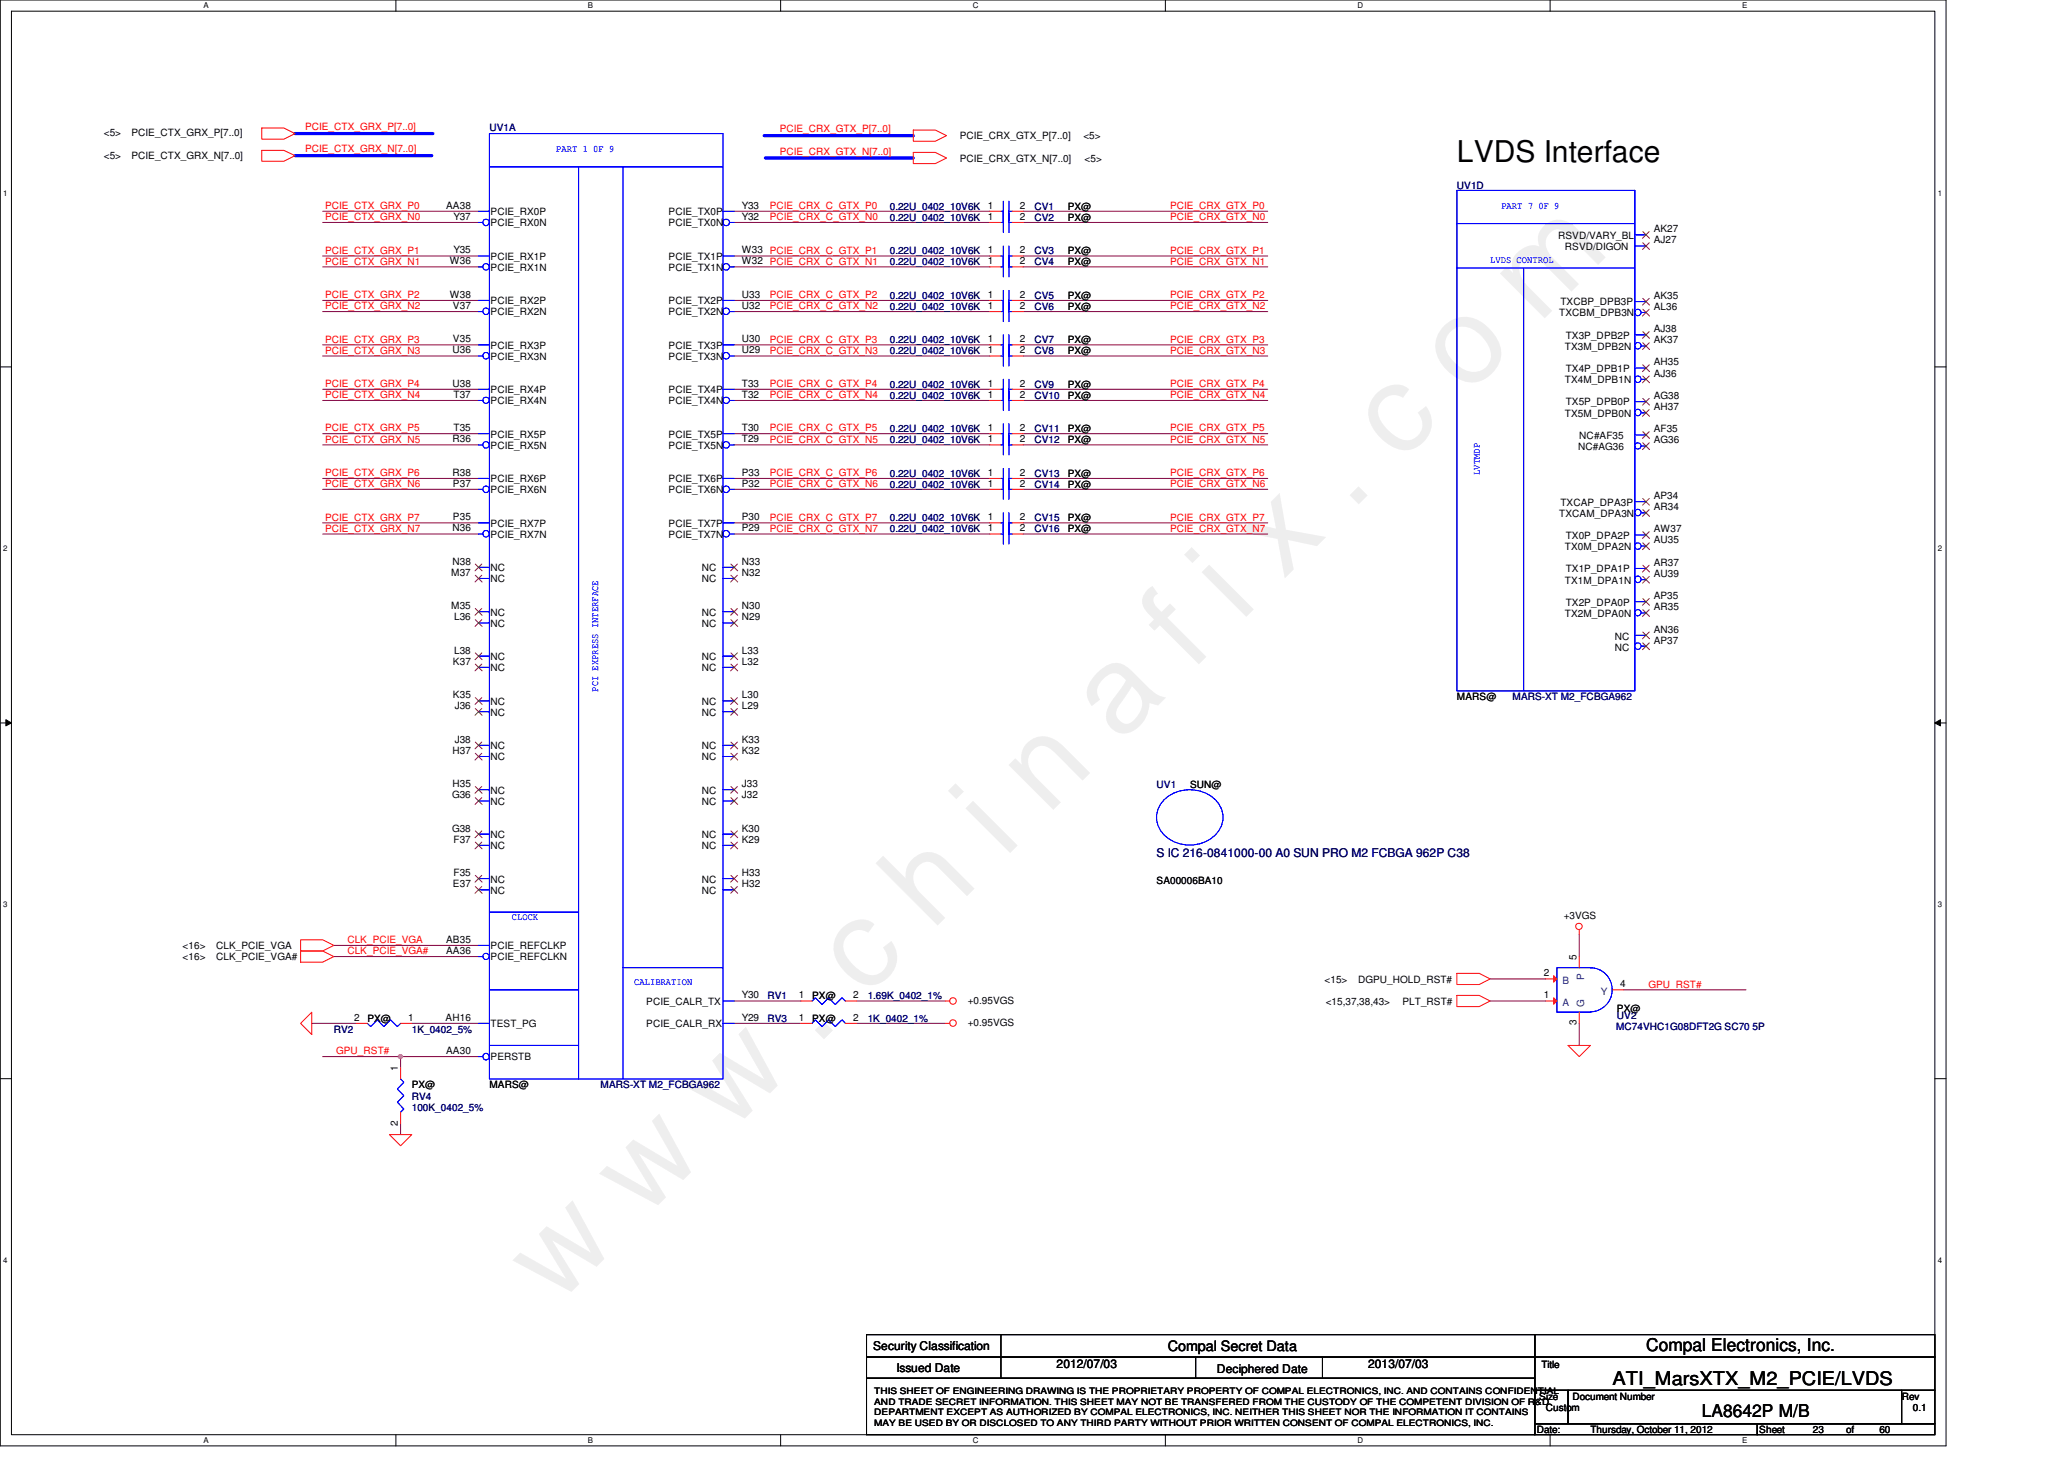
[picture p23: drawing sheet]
<svg xmlns="http://www.w3.org/2000/svg" width="297mm" height="210mm" viewBox="0 0 297 210" stroke-linecap="round" stroke-linejoin="round" font-family="sans-serif">
<defs><g id="words">
<text font-size="17.6" fill="#f00" x="80.1" y="188" transform="rotate(-45 80.1 188)">w w w . c h i n a f i x . c o m</text>
<text font-size="4.3" x="209.7" y="23.3">LVDS Interface</text>
<text font-size="2.7" x="232.1" y="199.3">ATI_MarsXTX_M2_PCIE/LVDS</text>
<g font-size="2.5">
<text x="236.9" y="194.3">Compal Electronics, Inc.</text>
<text x="244.9" y="203.9">LA8642P M/B</text>
</g>
<text font-size="2.1" x="168.1" y="194.4">Compal Secret Data</text>
<text font-size="1.7" fill="#000080" x="166.5" y="123.2">S IC 216-0841000-00 A0 SUN PRO M2 FCBGA 962P C38</text>
<g font-size="1.7">
<text x="125.7" y="194.3">Security Classification</text>
<text x="129" y="197.3">Issued Date</text>
<text x="152.1" y="196.8">2012/07/03</text>
<text x="175.1" y="197.5">Deciphered Date</text>
<text x="196.9" y="196.8">2013/07/03</text>
</g>
<g font-size="1.4">
<text x="14.9" y="19.6">&lt;5&gt;</text>
<text x="14.9" y="22.8">&lt;5&gt;</text>
<text x="18.9" y="19.6">PCIE_CTX_GRX_P[7..0]</text>
<text x="18.9" y="22.8">PCIE_CTX_GRX_N[7..0]</text>
<text x="138.1" y="20.1">PCIE_CRX_GTX_P[7..0]</text>
<text x="138.1" y="23.3">PCIE_CRX_GTX_N[7..0]</text>
<text x="155.9" y="20.1">&lt;5&gt;</text>
<text x="156.1" y="23.3">&lt;5&gt;</text>
<text x="64.2" y="30">AA38</text>
<text x="65.3" y="31.6">Y37</text>
<text x="70.6" y="32.6">PCIE_RX0N</text>
<text x="70.6" y="31">PCIE_RX0P</text>
<text x="96.2" y="32.6">PCIE_TX0N</text>
<text x="96.2" y="31">PCIE_TX0P</text>
<text x="106.8" y="31.6">Y32</text>
<text x="106.8" y="30">Y33</text>
<text x="142.2" y="31.6">1</text>
<text x="142.2" y="30">1</text>
<text x="146.8" y="31.6">2</text>
<text x="146.8" y="30">2</text>
<text x="153.7" y="31.7">PX@</text>
<text x="153.7" y="30.2">PX@</text>
<text x="224.2" y="34.3">RSVD/VARY_BL</text>
<text x="225.2" y="35.9">RSVD/DIGON</text>
<text x="238" y="35">AJ27</text>
<text x="238" y="33.4">AK27</text>
<text x="64.7" y="38">W36</text>
<text x="65.3" y="36.4">Y35</text>
<text x="70.6" y="37.4">PCIE_RX1P</text>
<text x="70.6" y="39">PCIE_RX1N</text>
<text x="96.2" y="39">PCIE_TX1N</text>
<text x="96.2" y="37.4">PCIE_TX1P</text>
<text x="106.8" y="38">W32 PCIE_CRX_C_GTX_N1</text>
<text x="106.8" y="36.4">W33 PCIE_CRX_C_GTX_P1</text>
<text x="142.2" y="36.4">1</text>
<text x="142.2" y="38">1</text>
<text x="146.8" y="36.4">2</text>
<text x="146.8" y="38">2</text>
<text x="153.7" y="36.6">PX@</text>
<text x="153.7" y="38.2">PX@</text>
<text x="64.7" y="42.8">W38</text>
<text x="65.2" y="44.4">V37</text>
<text x="70.6" y="45.4">PCIE_RX2N</text>
<text x="70.6" y="43.8">PCIE_RX2P</text>
<text x="96.2" y="45.4">PCIE_TX2N</text>
<text x="96.2" y="43.8">PCIE_TX2P</text>
<text x="106.8" y="44.4">U32</text>
<text x="106.8" y="42.8">U33</text>
<text x="142.2" y="42.8">1</text>
<text x="142.2" y="44.4">1</text>
<text x="146.8" y="42.8">2</text>
<text x="146.8" y="44.4">2</text>
<text x="153.7" y="43">PX@</text>
<text x="153.7" y="44.6">PX@</text>
<text x="224.4" y="45.5">TXCBM_DPB3N</text>
<text x="224.6" y="43.9">TXCBP_DPB3P</text>
<text x="238" y="47.8">AJ38</text>
<text x="238" y="44.6">AL36</text>
<text x="238" y="43">AK35</text>
<text x="65.1" y="50.8">U36</text>
<text x="65.2" y="49.2">V35</text>
<text x="70.6" y="51.8">PCIE_RX3N</text>
<text x="70.6" y="50.2">PCIE_RX3P</text>
<text x="96.2" y="51.8">PCIE_TX3N</text>
<text x="96.2" y="50.2">PCIE_TX3P</text>
<text x="106.8" y="50.8">U29</text>
<text x="106.8" y="49.2">U30</text>
<text x="142.2" y="49.2">1</text>
<text x="142.2" y="50.8">1</text>
<text x="146.8" y="49.2">2</text>
<text x="146.8" y="50.8">2</text>
<text x="153.7" y="49.4">PX@</text>
<text x="153.7" y="51">PX@</text>
<text x="225.2" y="50.3">TX3M_DPB2N</text>
<text x="225.3" y="53.5">TX4P_DPB1P</text>
<text x="225.3" y="48.7">TX3P_DPB2P</text>
<text x="238" y="52.6">AH35</text>
<text x="238" y="49.4">AK37</text>
<text x="65.1" y="55.6">U38</text>
<text x="65.3" y="57.2">T37</text>
<text x="70.6" y="56.6">PCIE_RX4P</text>
<text x="70.6" y="58.2">PCIE_RX4N</text>
<text x="96.2" y="58.2">PCIE_TX4N</text>
<text x="96.2" y="56.6">PCIE_TX4P</text>
<text x="106.8" y="57.2">T32</text>
<text x="106.8" y="55.6">T33</text>
<text x="142.2" y="55.6">1</text>
<text x="142.2" y="57.2">1</text>
<text x="146.8" y="55.6">2</text>
<text x="146.8" y="57.2">2</text>
<text x="153.7" y="55.8">PX@</text>
<text x="153.7" y="57.4">PX@</text>
<text x="225.2" y="59.9">TX5M_DPB0N</text>
<text x="225.2" y="55.1">TX4M_DPB1N</text>
<text x="225.3" y="58.3">TX5P_DPB0P</text>
<text x="238" y="59">AH37</text>
<text x="238" y="57.4">AG38</text>
<text x="238" y="54.2">AJ36</text>
<text x="65.1" y="63.6">R36</text>
<text x="65.3" y="62">T35</text>
<text x="70.6" y="64.6">PCIE_RX5N</text>
<text x="70.6" y="63">PCIE_RX5P</text>
<text x="96.2" y="64.6">PCIE_TX5N</text>
<text x="96.2" y="63">PCIE_TX5P</text>
<text x="106.8" y="63.6">T29</text>
<text x="106.8" y="62">T30</text>
<text x="142.2" y="62">1</text>
<text x="142.2" y="63.6">1</text>
<text x="146.8" y="62">2</text>
<text x="146.8" y="63.6">2</text>
<text x="153.7" y="62.2">PX@</text>
<text x="153.7" y="63.8">PX@</text>
<text x="227.1" y="64.7">NC#AG36</text>
<text x="227.3" y="63.1">NC#AF35</text>
<text x="238" y="63.8">AG36</text>
<text x="238" y="62.2">AF35</text>
<text x="65.1" y="68.5">R38</text>
<text x="65.2" y="70">P37</text>
<text x="70.6" y="69.4">PCIE_RX6P</text>
<text x="70.6" y="71">PCIE_RX6N</text>
<text x="96.2" y="71">PCIE_TX6N</text>
<text x="96.2" y="69.4">PCIE_TX6P</text>
<text x="106.8" y="70">P32</text>
<text x="106.8" y="68.5">P33</text>
<text x="142.2" y="70">1</text>
<text x="142.2" y="68.5">1</text>
<text x="146.8" y="70">2</text>
<text x="146.8" y="68.5">2</text>
<text x="153.7" y="70.2">PX@</text>
<text x="153.7" y="68.6">PX@</text>
<text x="238" y="71.8">AP34</text>
<text x="65.1" y="76.5">N36</text>
<text x="65.2" y="74.8">P35</text>
<text x="70.6" y="77.4">PCIE_RX7N</text>
<text x="70.6" y="75.8">PCIE_RX7P</text>
<text x="96.2" y="77.4">PCIE_TX7N</text>
<text x="96.2" y="75.8">PCIE_TX7P</text>
<text x="106.8" y="76.5">P29</text>
<text x="106.8" y="74.8">P30</text>
<text x="142.2" y="76.5">1</text>
<text x="142.2" y="74.8">1</text>
<text x="146.8" y="76.5">2</text>
<text x="146.8" y="74.8">2</text>
<text x="153.7" y="76.6">PX@</text>
<text x="153.7" y="75">PX@</text>
<text x="224.4" y="74.3">TXCAM_DPA3N</text>
<text x="224.6" y="72.7">TXCAP_DPA3P</text>
<text x="225.3" y="77.5">TX0P_DPA2P</text>
<text x="238" y="76.6">AW37</text>
<text x="238" y="73.4">AR34</text>
<text x="64.9" y="82.8">M37</text>
<text x="65.1" y="81.2">N38</text>
<text x="70.6" y="83.8">NC</text>
<text x="70.6" y="82.2">NC</text>
<text x="101" y="83.8">NC</text>
<text x="101" y="82.2">NC</text>
<text x="106.8" y="82.8">N32</text>
<text x="106.8" y="81.2">N33</text>
<text x="225.2" y="83.9">TX1M_DPA1N</text>
<text x="225.2" y="79.1">TX0M_DPA2N</text>
<text x="225.3" y="82.3">TX1P_DPA1P</text>
<text x="238" y="83">AU39</text>
<text x="238" y="81.4">AR37</text>
<text x="238" y="78.2">AU35</text>
<text x="64.9" y="87.6">M35</text>
<text x="65.4" y="89.2">L36</text>
<text x="70.6" y="88.6">NC</text>
<text x="101" y="88.6">NC</text>
<text x="106.8" y="89.2">N29</text>
<text x="106.8" y="87.6">N30</text>
<text x="225.2" y="88.7">TX2M_DPA0N</text>
<text x="225.3" y="87.1">TX2P_DPA0P</text>
<text x="238" y="87.8">AR35</text>
<text x="238" y="86.2">AP35</text>
<text x="65.2" y="95.6">K37</text>
<text x="65.4" y="94">L38</text>
<text x="70.6" y="95">NC</text>
<text x="70.6" y="90.2">NC</text>
<text x="101" y="95">NC</text>
<text x="101" y="90.2">NC</text>
<text x="106.8" y="95.6">L32</text>
<text x="106.8" y="94">L33</text>
<text x="232.4" y="93.7">NC</text>
<text x="232.4" y="92.1">NC</text>
<text x="238" y="92.6">AP37</text>
<text x="238" y="91">AN36</text>
<text x="65.2" y="100.5">K35</text>
<text x="70.6" y="101.4">NC</text>
<text x="70.6" y="96.6">NC</text>
<text x="101" y="101.4">NC</text>
<text x="101" y="96.6">NC</text>
<text x="106.8" y="100.5">L30</text>
<text x="209.7" y="100.8">MARS@</text>
<text x="65.4" y="106.8">J38</text>
<text x="65.4" y="102">J36</text>
<text x="70.6" y="107.8">NC</text>
<text x="70.6" y="103">NC</text>
<text x="101" y="107.8">NC</text>
<text x="101" y="103">NC</text>
<text x="106.8" y="106.8">K33</text>
<text x="106.8" y="102">L29</text>
<text x="65.1" y="113.2">H35</text>
<text x="65.1" y="108.5">H37</text>
<text x="70.6" y="109.4">NC</text>
<text x="101" y="109.4">NC</text>
<text x="106.8" y="113.2">J33</text>
<text x="106.8" y="108.5">K32</text>
<text x="171.3" y="113.4">SUN@</text>
<text x="65.1" y="119.6">G38</text>
<text x="65.1" y="114.9">G36</text>
<text x="70.6" y="115.8">NC</text>
<text x="70.6" y="114.2">NC</text>
<text x="101" y="115.8">NC</text>
<text x="101" y="114.2">NC</text>
<text x="106.8" y="119.6">K30</text>
<text x="106.8" y="114.9">J32</text>
<text x="65.3" y="121.2">F37</text>
<text x="70.6" y="120.6">NC</text>
<text x="70.6" y="122.2">NC</text>
<text x="101" y="122.2">NC</text>
<text x="101" y="120.6">NC</text>
<text x="106.8" y="121.2">K29</text>
<text x="65.2" y="127.6">E37</text>
<text x="65.3" y="126">F35</text>
<text x="70.6" y="128.6">NC</text>
<text x="70.6" y="127">NC</text>
<text x="101" y="128.6">NC</text>
<text x="101" y="127">NC</text>
<text x="106.8" y="127.6">H32</text>
<text x="106.8" y="126">H33</text>
<text x="166.5" y="127.1">SA00006BA10</text>
<text x="26.3" y="136.6">&lt;16&gt;</text>
<text x="31.1" y="136.6">CLK_PCIE_VGA</text>
<text x="64.2" y="137.2">AA36</text>
<text x="64.2" y="135.6">AB35</text>
<text x="70.6" y="136.6">PCIE_REFCLKP</text>
<text x="225" y="132.2">+3VGS</text>
<text x="26.3" y="138.2">&lt;16&gt;</text>
<text x="31.1" y="138.2">CLK_PCIE_VGA#</text>
<text x="70.6" y="138.2">PCIE_REFCLKN</text>
<text x="106.8" y="143.6">Y30</text>
<text x="115" y="143.6">1</text>
<text x="116.9" y="143.8">PX@</text>
<text x="122.8" y="143.6">2</text>
<text x="190.6" y="141.4">&lt;15&gt;</text>
<text x="195.4" y="141.4">DGPU_HOLD_RST#</text>
<text x="222.2" y="140.5">2</text>
<text x="222.2" y="143.6">1</text>
<text x="226.9" y="138.1" transform="rotate(-90 226.9 138.1)">5</text>
<text x="233.2" y="142">4</text>
<text x="51" y="146.9">2</text>
<text x="52.9" y="147">PX@</text>
<text x="58.8" y="146.9">1</text>
<text x="64.1" y="146.9">AH16</text>
<text x="70.6" y="147.8">TEST_PG</text>
<text x="93" y="147.8">PCIE_CALR_RX</text>
<text x="93" y="144.6">PCIE_CALR_TX</text>
<text x="106.8" y="146.9">Y29</text>
<text x="115" y="146.9">1</text>
<text x="116.9" y="147">PX@</text>
<text x="122.8" y="146.9">2</text>
<text x="139.3" y="147.6">+0.95VGS</text>
<text x="139.3" y="144.4">+0.95VGS</text>
<text x="190.8" y="144.6">&lt;15,37,38,43&gt;</text>
<text x="201.8" y="144.6">PLT_RST#</text>
<text x="226.9" y="147.5" transform="rotate(-90 226.9 147.5)">3</text>
<text x="232.7" y="145.5">PX@</text>
<text x="57.3" y="154.1" transform="rotate(-90 57.3 154.1)">1</text>
<text x="64.2" y="151.6">AA30</text>
<text x="70.6" y="152.6">PERSTB</text>
<text x="57.3" y="161.9" transform="rotate(-90 57.3 161.9)">2</text>
<text x="59.3" y="156.6">PX@</text>
<text x="70.4" y="156.6">MARS@</text>
<text x="221.8" y="196.8">Title</text>
<text x="221.5" y="201.4">Size</text>
<text x="222.5" y="203">Custom</text>
<text x="226.3" y="201.4">Document Number</text>
<text x="273.7" y="201.4">Rev</text>
<text x="275.3" y="203">0.1</text>
<text x="221.2" y="206.2">Date:</text>
<text x="228.9" y="206.2">Thursday, October 11, 2012</text>
<text x="253.2" y="206.2">Sheet</text>
<text x="260.9" y="206.2">23</text>
<text x="265.7" y="206.2">of</text>
<text x="270.5" y="206.2">60</text>
</g>
<g font-size="1.4" fill="#f00">
<text x="43.9" y="18.8">PCIE_CTX_GRX_P[7..0]</text>
<text x="43.9" y="21.9">PCIE_CTX_GRX_N[7..0]</text>
<text x="112.2" y="19">PCIE_CRX_GTX_P[7..0]</text>
<text x="112.2" y="22.3">PCIE_CRX_GTX_N[7..0]</text>
<text x="46.8" y="30.1">PCIE_CTX_GRX_P0</text>
<text x="46.8" y="31.7">PCIE_CTX_GRX_N0</text>
<text x="110.8" y="30.1">PCIE_CRX_C_GTX_P0</text>
<text x="110.8" y="31.7">PCIE_CRX_C_GTX_N0</text>
<text x="168.4" y="30.1">PCIE_CRX_GTX_P0</text>
<text x="168.4" y="31.7">PCIE_CRX_GTX_N0</text>
<text x="46.8" y="36.5">PCIE_CTX_GRX_P1</text>
<text x="46.8" y="38.1">PCIE_CTX_GRX_N1</text>
<text x="168.4" y="38.1">PCIE_CRX_GTX_N1</text>
<text x="168.4" y="36.5">PCIE_CRX_GTX_P1</text>
<text x="46.8" y="42.9">PCIE_CTX_GRX_P2</text>
<text x="46.8" y="44.5">PCIE_CTX_GRX_N2</text>
<text x="110.8" y="42.9">PCIE_CRX_C_GTX_P2</text>
<text x="110.8" y="44.5">PCIE_CRX_C_GTX_N2</text>
<text x="168.4" y="42.9">PCIE_CRX_GTX_P2</text>
<text x="168.4" y="44.5">PCIE_CRX_GTX_N2</text>
<text x="46.8" y="49.3">PCIE_CTX_GRX_P3</text>
<text x="46.8" y="50.9">PCIE_CTX_GRX_N3</text>
<text x="110.8" y="49.3">PCIE_CRX_C_GTX_P3</text>
<text x="110.8" y="50.9">PCIE_CRX_C_GTX_N3</text>
<text x="168.4" y="50.9">PCIE_CRX_GTX_N3</text>
<text x="168.4" y="49.3">PCIE_CRX_GTX_P3</text>
<text x="46.8" y="55.7">PCIE_CTX_GRX_P4</text>
<text x="46.8" y="57.3">PCIE_CTX_GRX_N4</text>
<text x="110.8" y="55.7">PCIE_CRX_C_GTX_P4</text>
<text x="110.8" y="57.3">PCIE_CRX_C_GTX_N4</text>
<text x="168.4" y="57.3">PCIE_CRX_GTX_N4</text>
<text x="168.4" y="55.7">PCIE_CRX_GTX_P4</text>
<text x="46.8" y="62.1">PCIE_CTX_GRX_P5</text>
<text x="46.8" y="63.7">PCIE_CTX_GRX_N5</text>
<text x="110.8" y="62.1">PCIE_CRX_C_GTX_P5</text>
<text x="110.8" y="63.7">PCIE_CRX_C_GTX_N5</text>
<text x="168.4" y="63.7">PCIE_CRX_GTX_N5</text>
<text x="168.4" y="62.1">PCIE_CRX_GTX_P5</text>
<text x="46.8" y="68.5">PCIE_CTX_GRX_P6</text>
<text x="46.8" y="70.1">PCIE_CTX_GRX_N6</text>
<text x="110.8" y="68.5">PCIE_CRX_C_GTX_P6</text>
<text x="110.8" y="70.1">PCIE_CRX_C_GTX_N6</text>
<text x="168.4" y="68.5">PCIE_CRX_GTX_P6</text>
<text x="168.4" y="70.1">PCIE_CRX_GTX_N6</text>
<text x="46.8" y="74.9">PCIE_CTX_GRX_P7</text>
<text x="46.8" y="76.5">PCIE_CTX_GRX_N7</text>
<text x="110.8" y="74.9">PCIE_CRX_C_GTX_P7</text>
<text x="110.8" y="76.5">PCIE_CRX_C_GTX_N7</text>
<text x="168.4" y="76.5">PCIE_CRX_GTX_N7</text>
<text x="168.4" y="74.9">PCIE_CRX_GTX_P7</text>
<text x="50" y="135.7">CLK_PCIE_VGA</text>
<text x="50" y="137.3">CLK_PCIE_VGA#</text>
<text x="237.2" y="142.1">GPU_RST#</text>
<text x="48.4" y="151.7">GPU_RST#</text>
</g>
<g font-size="1.4" fill="#000080">
<text x="70.4" y="18.8">UV1A</text>
<text x="209.7" y="27.1">UV1D</text>
<text x="128.1" y="31.7">0.22U_0402_10V6K</text>
<text x="128.1" y="30.2">0.22U_0402_10V6K</text>
<text x="148.9" y="31.7">CV2</text>
<text x="148.9" y="30.2">CV1</text>
<text x="128.1" y="36.6">0.22U_0402_10V6K</text>
<text x="128.1" y="38.2">0.22U_0402_10V6K</text>
<text x="148.9" y="36.6">CV3</text>
<text x="148.9" y="38.2">CV4</text>
<text x="128.1" y="43">0.22U_0402_10V6K</text>
<text x="128.1" y="44.6">0.22U_0402_10V6K</text>
<text x="148.9" y="43">CV5</text>
<text x="148.9" y="44.6">CV6</text>
<text x="128.1" y="49.4">0.22U_0402_10V6K</text>
<text x="128.1" y="51">0.22U_0402_10V6K</text>
<text x="148.9" y="49.4">CV7</text>
<text x="148.9" y="51">CV8</text>
<text x="128.1" y="55.8">0.22U_0402_10V6K</text>
<text x="128.1" y="57.4">0.22U_0402_10V6K</text>
<text x="148.9" y="55.8">CV9</text>
<text x="148.9" y="57.4">CV10</text>
<text x="128.1" y="62.2">0.22U_0402_10V6K</text>
<text x="128.1" y="63.8">0.22U_0402_10V6K</text>
<text x="148.9" y="62.2">CV11</text>
<text x="148.9" y="63.8">CV12</text>
<text x="128.1" y="70.2">0.22U_0402_10V6K</text>
<text x="128.1" y="68.6">0.22U_0402_10V6K</text>
<text x="148.9" y="70.2">CV14</text>
<text x="148.9" y="68.6">CV13</text>
<text x="128.1" y="76.6">0.22U_0402_10V6K</text>
<text x="128.1" y="75">0.22U_0402_10V6K</text>
<text x="148.9" y="76.6">CV16</text>
<text x="148.9" y="75">CV15</text>
<text x="217.7" y="100.8">MARS-XT M2_FCBGA962</text>
<text x="166.5" y="113.4">UV1</text>
<text x="110.4" y="143.8">RV1</text>
<text x="124.9" y="143.8">1.69K_0402_1%</text>
<text x="48" y="148.6">RV2</text>
<text x="59.3" y="148.6">1K_0402_5%</text>
<text x="110.4" y="147">RV3</text>
<text x="124.9" y="147">1K_0402_1%</text>
<text x="232.6" y="148.3">MC74VHC1G08DFT2G SC70 5P</text>
<text x="232.7" y="146.6">UV2</text>
<text x="59.3" y="158.2">RV4</text>
<text x="59.3" y="159.8">100K_0402_5%</text>
<text x="86.4" y="156.6">MARS-XT M2_FCBGA962</text>
</g>
<g font-size="1.4" fill="#00f">
<text x="80" y="21.8">PART 1 0F 9</text>
<text x="216.1" y="30">PART 7 0F 9</text>
<text x="214.5" y="37.8">LVDS CONTROL</text>
<text x="213" y="68.3" transform="rotate(-90 213 68.3)">LVTMDP</text>
<text x="86.1" y="99.5" transform="rotate(-90 86.1 99.5)">PCI EXPRESS INTERFACE</text>
<text x="73.7" y="132.4">CLOCK</text>
<text x="91.3" y="141.7">CALIBRATION</text>
</g>
<g font-size="1.4" fill="#004080">
<text x="224.9" y="141.5">B</text>
<text x="228" y="141" transform="rotate(-90 228 141)">P</text>
<text x="230.4" y="143.1">Y</text>
<text x="224.9" y="144.7">A</text>
<text x="228" y="144.8" transform="rotate(-90 228 144.8)">G</text>
</g>
<g font-size="1.3">
<text x="125.8" y="200.6">THIS SHEET OF ENGINEERING DRAWING IS THE PROPRIETARY PROPERTY OF COMPAL ELECTRONICS, INC. AND CONTAINS CONFIDENTIAL</text>
<text x="125.8" y="202.1">AND TRADE SECRET INFORMATION. THIS SHEET MAY NOT BE TRANSFERED FROM THE CUSTODY OF THE COMPETENT DIVISION OF R&amp;D</text>
<text x="125.8" y="203.6">DEPARTMENT EXCEPT AS AUTHORIZED BY COMPAL ELECTRONICS, INC. NEITHER THIS SHEET NOR THE INFORMATION IT CONTAINS</text>
<text x="125.8" y="205.1">MAY BE USED BY OR DISCLOSED TO ANY THIRD PARTY WITHOUT PRIOR WRITTEN CONSENT OF COMPAL ELECTRONICS, INC.</text>
</g>
<g font-size="1.1">
<text x="29.3" y="1.1">A</text>
<text x="84.6" y="1.1">B</text>
<text x="140" y="1.1">C</text>
<text x="195.4" y="1.1">D</text>
<text x="250.7" y="1.1">E</text>
<text x=".5" y="28.2">1</text>
<text x="278.9" y="28.2">1</text>
<text x=".5" y="79.3">2</text>
<text x="278.9" y="79.3">2</text>
<text x=".5" y="130.6">3</text>
<text x="278.9" y="130.6">3</text>
<text x=".5" y="181.7">4</text>
<text x="278.9" y="181.7">4</text>
<text x="29.3" y="207.6">A</text>
<text x="84.6" y="207.6">B</text>
<text x="140" y="207.6">C</text>
<text x="195.4" y="207.6">D</text>
<text x="250.7" y="207.6">E</text>
</g>
</g></defs>
<path d="M0 0h280.1v208h-280.1zM1.6 1.6h276.9v204.8h-276.9z" fill="none" stroke="#000" stroke-width=".14"/>
<g fill="#fff">
<path d="M29.3 .2h.7v1.2h-.7z"/>
<path d="M29.3 206.6h.7v1.2h-.7z"/>
</g>
<path d="M57 0v1.6M57 206.4v1.6" fill="none" stroke="#000" stroke-width=".14"/>
<g fill="#fff">
<path d="M84.6 .2h.7v1.2h-.7z"/>
<path d="M84.6 206.6h.7v1.2h-.7z"/>
</g>
<path d="M112.3 0v1.6M112.3 206.4v1.6" fill="none" stroke="#000" stroke-width=".14"/>
<g fill="#fff">
<path d="M140 .2h.7v1.2h-.7z"/>
<path d="M140 206.6h.7v1.2h-.7z"/>
</g>
<path d="M167.7 0v1.6M167.7 206.4v1.6" fill="none" stroke="#000" stroke-width=".14"/>
<g fill="#fff">
<path d="M195.4 .2h.7v1.2h-.7z"/>
<path d="M195.4 206.6h.7v1.2h-.7z"/>
</g>
<path d="M223.1 0v1.6M223.1 206.4v1.6" fill="none" stroke="#000" stroke-width=".14"/>
<g fill="#fff">
<path d="M250.7 .2h.7v1.2h-.7z"/>
<path d="M250.7 206.6h.7v1.2h-.7z"/>
<path d="M.5 27.2h.6v1.2h-.6z"/>
<path d="M278.9 27.2h.6v1.2h-.6z"/>
<path d="M.5 78.4h.6v1.1h-.6z"/>
<path d="M278.9 78.4h.6v1.1h-.6z"/>
</g>
<path d="M0 52.8h1.6M278.5 52.8h1.6" fill="none" stroke="#000" stroke-width=".14"/>
<g fill="#fff">
<path d="M.5 129.6h.6v1.2h-.6z"/>
<path d="M278.9 129.6h.6v1.2h-.6z"/>
</g>
<path d="M0 104h1.6M.8 103.5l.8 .5-.8 .4zM278.5 104l.8-.5v.9zM278.5 104h1.6" fill="none" stroke="#000" stroke-width=".14"/>
<path d="M.8 103.5l.8 .5-.8 .4zM278.5 104l.8-.5v.9z" fill="#000"/>
<g fill="#fff">
<path d="M.5 180.8h.6v1.1h-.6z"/>
<path d="M278.9 180.8h.6v1.1h-.6z"/>
</g>
<path d="M0 155.2h1.6M278.5 155.2h1.6" fill="none" stroke="#000" stroke-width=".14"/>
<g fill="none" stroke="#800040" stroke-width=".14">
<path d="M46.4 36.8h22.5M46.4 38.4h22.5M46.4 30.4h22.5M46.4 32h22.5M105.7 36.8h36.7M105.7 38.4h36.7M105.7 30.4h36.7M105.7 32h36.7M147.3 38.4h35.1M147.3 36.8h35.1M147.3 30.4h35.1M147.3 32h35.1"/>
<path d="M46.4 56h22.5M46.4 57.6h22.5M46.4 49.6h22.5M46.4 51.2h22.5M46.4 43.2h22.5M46.4 44.8h22.5M105.7 56h36.7M105.7 57.6h36.7M105.7 49.6h36.7M105.7 51.2h36.7M105.7 43.2h36.7M105.7 44.8h36.7"/>
<path d="M147.3 57.6h35.1M147.3 56h35.1M147.3 51.2h35.1M147.3 49.6h35.1M147.3 43.2h35.1M147.3 44.8h35.1M46.4 62.4h22.5M46.4 64h22.5M46.4 75.2h22.5M46.4 76.8h22.5M46.4 68.8h22.5M46.4 70.4h22.5"/>
<path d="M105.7 68.8h36.7M105.7 70.4h36.7M105.7 75.2h36.7M105.7 76.8h36.7M105.7 62.4h36.7M105.7 64h36.7M147.3 68.8h35.1M147.3 70.4h35.1M147.3 76.8h35.1M147.3 75.2h35.1M147.3 64h35.1M147.3 62.4h35.1"/>
<path d="M48 136h20.9M48 137.6h20.9M57.7 152h11.2"/>
</g>
<path d="M42.5 19.2h19.8M110 19.5h21.4M42.5 22.4h19.6M110.1 22.7h21.3" fill="none" stroke="#00f" stroke-width=".47"/>
<circle cx="57.6" cy="152" r=".31" fill="#f0f"/>
<circle cx="57.6" cy="152" r=".31" fill="none" stroke="#f0f" stroke-width=".14"/>
<path d="M44.9 147.2h6.4M46.4 152h11.3v1.6M59.3 147.2h9.6M233.7 142.4h17.6M57.7 161.6v1.6" fill="none" stroke="#800040" stroke-width=".14"/>
<path d="M37.7 18.4h3.1l1.7 .8-1.7 .8h-3.1zM131.4 18.7h3.2l1.6 .8-1.6 .8h-3.2zM37.7 21.6h3.1l1.7 .8-1.7 .8h-3.1zM131.4 21.9h3.2l1.6 .8-1.6 .8h-3.2zM43.3 135.2h3.1l1.6 .8-1.6 .8h-3.1zM43.3 136.8h3.1l1.6 .8-1.6 .8h-3.1zM43.3 147.2l1.6-1.6v3.2zM51.3 147.2h1.6M57.7 147.2h1.6M57.7 153.6v1.6M56 163.2h3.3l-1.6 1.6zM57.7 160v1.6" fill="none" stroke="#f00" stroke-width=".14"/>
<g fill="none" stroke="#000" stroke-width=".14">
<path d="M124.7 192h96.2v3.2h-96.2zM124.7 195.2h96.2v3.1h-96.2zM124.7 198.3h96.2v8.1h-96.2zM144.1 192v6.3M172.1 195.2v3.1M190.3 195.2v3.1M220.9 192h57.6v3.2h-57.6zM220.9 195.2h57.6v4.8h-57.6zM220.9 200h4.8v4.8h-4.8zM220.9 204.8h32v1.6h-32zM225.7 200h48v4.8h-48zM252.9 204.8h25.6v1.6h-25.6z"/>
<path d="M273.7 200h4.8v4.8h-4.8z"/>
</g>
<path d="M70.4 19.2h33.6v136h-33.6zM70.4 24h33.6M83.3 24v131.2M89.7 24v131.2M209.7 27.4v72M219.3 38.6v60.8M235.3 27.4v72M52.9 147.2l.4 .5 1-1 .9 1 1-1 1 1 .5-.5M57.7 155.2l.4 .5-.9 1 .9 .9-.9 1 .9 .9-.4 .5" fill="none" stroke="#00f" stroke-width=".14"/>
<g fill="none" stroke="#804000" stroke-width=".14">
<path d="M236.4 34.9l1 1M236.4 33.3l1 1M237.3 34.9l-.9 1M237.3 33.3l-.9 1M236.4 58.9l1 1M236.4 57.3l1 1M236.4 54.1l1 1M236.4 52.5l1 1M236.4 49.3l1 1M236.4 47.7l1 1M236.4 44.5l1 1M236.4 42.9l1 1"/>
<path d="M237.3 58.9l-.9 1M237.3 57.3l-.9 1M237.3 54.1l-.9 1M237.3 52.5l-.9 1M237.3 49.3l-.9 1M237.3 47.7l-.9 1M237.3 44.5l-.9 1M237.3 42.9l-.9 1M236.4 78.1l1 1M236.4 76.5l1 1M236.4 73.3l1 1M236.4 71.7l1 1"/>
<path d="M236.4 63.7l1 1M236.4 62.1l1 1M237.3 78.1l-.9 1M237.3 76.5l-.9 1M237.3 73.3l-.9 1M237.3 71.7l-.9 1M237.3 63.7l-.9 1M237.3 62.1l-.9 1M236.4 92.5l1 1M236.4 90.9l1 1M236.4 87.7l1 1M236.4 86.1l1 1"/>
<path d="M236.4 82.9l1 1M236.4 81.3l1 1M237.3 92.5l-.9 1M237.3 90.9l-.9 1M237.3 87.7l-.9 1M237.3 86.1l-.9 1M237.3 82.9l-.9 1M237.3 81.3l-.9 1"/>
</g>
<circle cx="57.6" cy="152" r=".31" fill="#f0f"/>
<circle cx="57.6" cy="152" r=".31" fill="none" stroke="#f0f" stroke-width=".14"/>
<use href="#words"/>
</svg>
